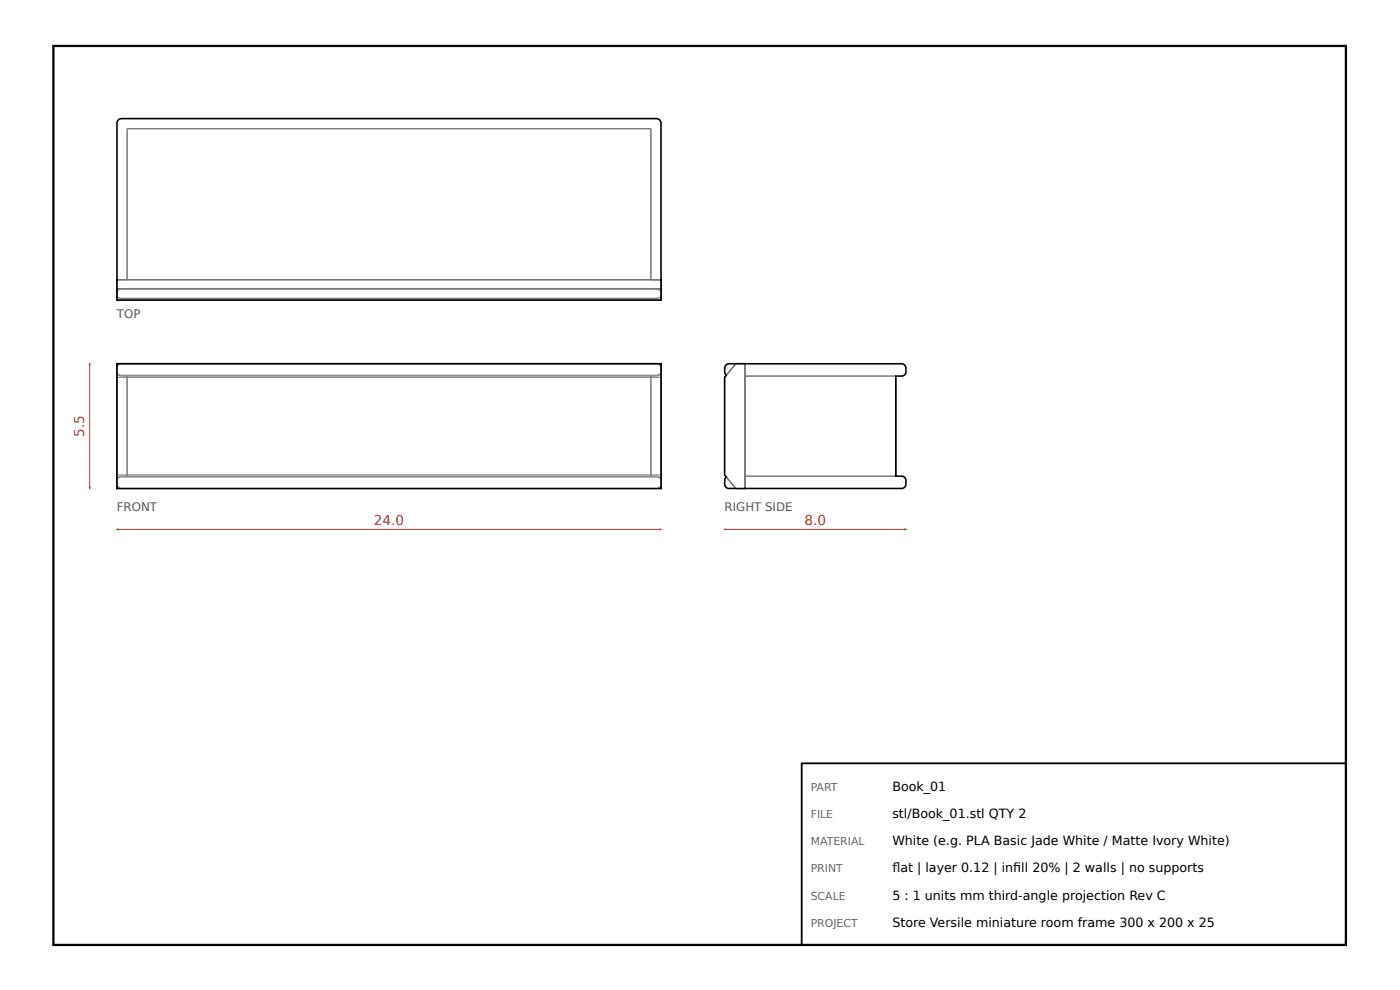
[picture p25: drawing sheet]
<svg xmlns="http://www.w3.org/2000/svg" width="297mm" height="210mm" viewBox="0 0 297 210" stroke-linecap="round" stroke-linejoin="round" font-family="sans-serif">
<defs><g id="words">
<g font-size="2.9" fill="#c0392b">
<text x="17.9" y="92.6" transform="rotate(-90 17.9 92.6)">5.5</text>
<text x="79.3" y="111.3">24.0</text>
<text x="170.7" y="111.3">8.0</text>
</g>
<g font-size="2.7">
<text x="189.3" y="167.6">Book_01</text>
<text x="189.3" y="173.4">stl/Book_01.stl QTY 2</text>
<text x="189.3" y="179.2">White (e.g. PLA Basic Jade White / Matte Ivory White)</text>
<text x="189.3" y="184.9">fat | layer 0.12 | infll 20% | 2 walls | no supports</text>
<text x="189.3" y="184.9">l</text>
<text x="215" y="184.9">i</text>
<text x="189.3" y="190.7">5 : 1 units mm third-angle projection Rev C</text>
<text x="189.3" y="196.5">Store Versile miniature room frame 300 x 200 x 25</text>
</g>
<g font-size="2.5" fill="#555">
<text x="24.8" y="67.5">TOP</text>
<text x="24.8" y="108.4">FRONT</text>
<text x="153.7" y="108.4">RIGHT SIDE</text>
</g>
<g font-size="2.3" fill="#666">
<text x="172" y="167.6">PART</text>
<text x="172" y="173.4">FILE</text>
<text x="172" y="179.2">MATERIAL</text>
<text x="172" y="184.9">PRINT</text>
<text x="172" y="190.7">SCALE</text>
<text x="172" y="196.5">PROJECT</text>
</g>
</g></defs>
<path d="M11.3 9.7h274.2v190.6h-274.2z" fill="none" stroke="#000" stroke-width=".48"/>
<g fill="none" stroke="#777" stroke-width=".21">
<path d="M24.8 59.3h115.5v4.3h-115.5zM27 59.3v-32h111.1v32M24.8 77.1h115.5v26.5h-115.5zM24.8 80h115.5M24.8 61.2h115.5M24.8 79l.2 .3 .6 .4h113.9l.3-.1 .4-.6M24.8 78.8v.2M24.8 61.9l.4-.5 .4-.2h113.9l.3 .2 .4 .5M24.8 62.7l.3 .4 .7 .2h113.5l.7-.2 .2-.4M24.8 79l.3 .3 .7 .2h113.5l.7-.2 .2-.3M25.6 77.1l-.4 .2-.4 .6M27 79.7v21.2"/>
<path d="M138.1 79.7v21.2M139.5 77.1l.3 .2 .4 .6M140.2 78.8v.2M154.1 79.5h.1M154.2 79.5h-.1M154.2 79.4v.1M155.5 77.9l-1.3 1.5M156.1 77.1l-.3 .4M156.1 77.1h2v26.5h-2l-2.4-2.9v-20.7zM158.1 79.7h31.9v21.2h-31.9M24.8 100.7h115.5M24.8 101.7l.4-.6 .4-.2h113.9l.3 .2 .4 .6"/>
<path d="M24.8 102.8l.2 .4 .6 .4M24.8 101.7l.4-.4 .6-.2h113.5l.5 .2 .4 .4M24.8 101.7v.1M140.2 101.7v.1M140.2 102.8l-.4 .6-.3 .2M154.1 101.1l1.4 1.7M155.8 103.2l.3 .4"/>
</g>
<path d="M25.1 25.4l.7-.3h113.5a.95 .95 0 0 1 .9 1l.1 37.5h-115.5v-37.5zM24.8 77.1h115.5v26.5h-115.5zM154.1 77.3l.4-.2h1.6h35.3a.94 .94 0 0 1 .8 .8v1.1a.85 .85 0 0 1-1 .7h-1.2v21.2h1.4l.4 .2 .4 .6v1.1a.85 .85 0 0 1-1 .8h-36.7a.94 .94 0 0 1-.8-.8v-1.1l.4-.6-.4-.4v-20.7l.4-.5-.4-.5v-1.1z" fill="none" stroke="#000" stroke-width=".34"/>
<path d="M24.8 112.2h115.5" fill="none" stroke="#c0392b" stroke-width=".21"/>
<g fill="#c0392b">
<path d="M24.4 112.2l.8-.2v.5z"/>
<path d="M139.9 112l.7 .2-.7 .3z"/>
</g>
<path d="M19 77.1v26.5" fill="none" stroke="#c0392b" stroke-width=".21"/>
<g fill="#c0392b">
<path d="M18.8 103.2h.5l-.3 .8z"/>
<path d="M19 76.7l.3 .8h-.5z"/>
</g>
<path d="M153.7 112.2h38.5" fill="none" stroke="#c0392b" stroke-width=".21"/>
<g fill="#c0392b">
<path d="M153.3 112.2l.8-.2v.5z"/>
<path d="M191.8 112l.8 .2-.8 .3z"/>
</g>
<path d="M170.1 161.8h115.4v38.5h-115.4z" fill="none" stroke="#000" stroke-width=".38"/>
<use href="#words"/>
</svg>
